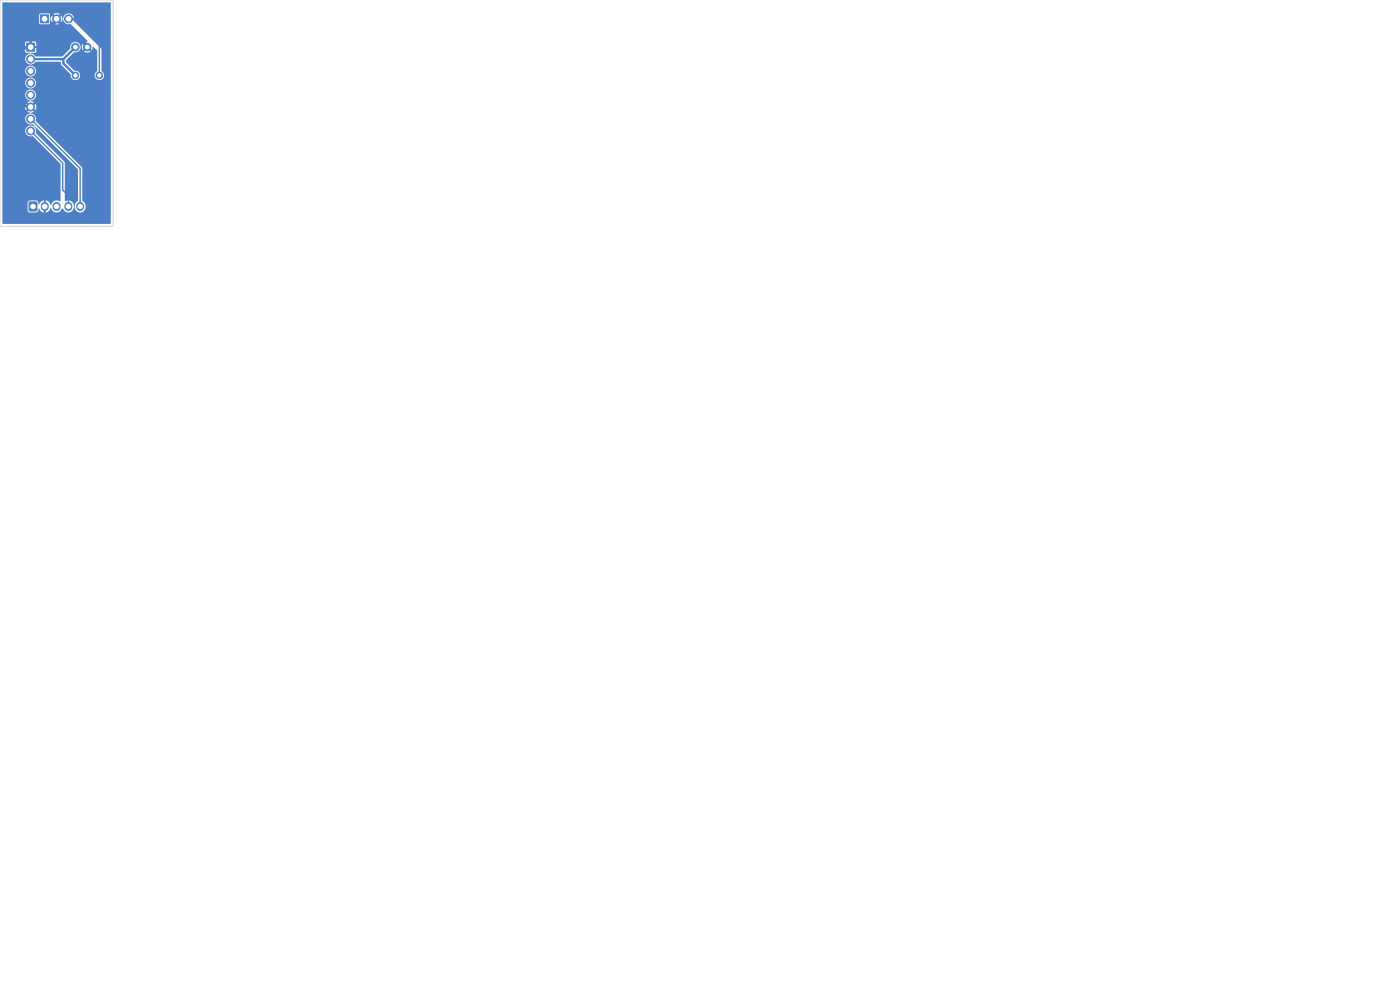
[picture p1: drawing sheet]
<svg xmlns="http://www.w3.org/2000/svg" width="297mm" height="210mm" viewBox="0 0 297 210" stroke-linecap="round" stroke-linejoin="round" font-family="sans-serif">
<g fill="#4d7fc4" stroke="#4d7fc4" stroke-width=".21">
<path d="M8.6 3.2h1.7v1.7h-1.7z"/>
<path d="M6.2 42.9h1.6v1.8h-1.6z"/>
<path d="M5.6 9.2h1.7v1.7h-1.7z"/>
<circle cx="12" cy="4" r=".85"/>
<circle cx="14.5" cy="4" r=".85"/>
<circle cx="16" cy="10" r=".8"/>
<circle cx="18.5" cy="10" r=".8"/>
<circle cx="16" cy="16" r=".7"/>
<circle cx="21.1" cy="16" r=".7"/>
<circle cx="6.5" cy="12.5" r=".85"/>
<circle cx="6.5" cy="15.1" r=".85"/>
<circle cx="6.5" cy="17.6" r=".85"/>
<circle cx="6.5" cy="20.2" r=".85"/>
<circle cx="6.5" cy="22.7" r=".85"/>
<circle cx="6.5" cy="25.2" r=".85"/>
<circle cx="6.5" cy="27.8" r=".85"/>
</g>
<path d="M9.5 43.7v.2M12 43.7v.2M14.5 43.7v.2M17 43.7v.2" fill="none" stroke="#4d7fc4" stroke-width="1.7"/>
<path d="M6.5 12.5h7M12 4.5l-3.5 3.5h-2v2h-1l-1.5 1.5v9.5l1.7 1.7h.8M12 4.5h.2l2.5 2.5h1.3l2.5 2.5v.5M12 4v.5M13.5 12.5v1l2.5 2.5M16 10l-2.5 2.5" fill="none" stroke="#4d7fc4" stroke-width=".5"/>
<path d="M14.5 4h1l5.6 5.6v6.4M6.5 27.8l6.8 6.8v5.7l1.2 1.2v2.3M6.5 25.2l10.5 10.5v8.1" fill="none" stroke="#4d7fc4" stroke-width=".3"/>
<path d="M.5 .5l23 .1-.1 46.9-22.9-.1v-24.8h4.8l.2 .8 .5-.5 .3 .3-.5 .5 .7 .3a1.22 1.22 0 0 0-1.1 1.5 1.22 1.22 0 0 0 1.6 .9l.4 .3-.1 .2a1.19 1.19 0 0 0-1.9 .7 1.19 1.19 0 0 0 1.6 1.3l5.8 5.9v8a1.27 1.27 0 0 0-2 .7l-.1-.1a1.19 1.19 0 0 0-1-.9v.9h-.4l-.1-.9a1.28 1.28 0 0 0-.9 .9h-.1a.75 .75 0 0 0-.6-.9h-1.3l-.5 .5v1.6l.2 .3 .4 .2h1.2a.74 .74 0 0 0 .6-.9h.1a1.21 1.21 0 0 0 1 .9v-.9h.4l.1 .9a1.51 1.51 0 0 0 1-1 1.27 1.27 0 0 0 1.1 1 1.27 1.27 0 0 0 1.3-.9l.2 .1a1.18 1.18 0 0 0 1.2 .8 1.18 1.18 0 0 0 1.1-1.1 1.19 1.19 0 0 0-.5-1.2 1.19 1.19 0 0 0-1.3-.1l-.2-.1v-8.2l-6.1-6.1 .1-.6-.3-.8 9.1 9v6.7l-.2 .2a1.35 1.35 0 0 0-.4 1.5 1.15 1.15 0 0 0 1.2 .8 1.15 1.15 0 0 0 1.1-1.1 1.23 1.23 0 0 0-.7-1.4l-.1-7-9.8-9.9v-.2a1.27 1.27 0 0 0-1.1-1.5l.7-.3-.5-.5 .3-.3 .5 .5a1.18 1.18 0 0 0 0-1.4l-.5 .5-.3-.3 .5-.5-.7-.3a1.17 1.17 0 0 0 1.2-1.6 1.17 1.17 0 0 0-1.8-.6 1.17 1.17 0 0 0 0 1.9l.6 .3-.7 .3 .5 .5-.3 .3-.5-.5-.2 .6h-4.8v-5.1h4.8v.2a1.15 1.15 0 0 0 1.8 .9 1.15 1.15 0 0 0 0-2 1.15 1.15 0 0 0-1.8 .9h-4.8v-2.5h4.8v.2a1.15 1.15 0 0 0 1.8 .9 1.15 1.15 0 0 0 0-2 1.15 1.15 0 0 0-1.8 .9h-4.8v-5.9h4.8v.7h.7v.4h-.7l.1 .9 1 .2a1.36 1.36 0 0 0-1 1.7 1.21 1.21 0 0 0 2.2 .1h5.3l.1 .7 2 2a1.03 1.03 0 0 0 .9 1.2 1.03 1.03 0 0 0 1.1-1.1 1.03 1.03 0 0 0-1.2-.9l-1.8-1.8v-.4l1.7-1.7a1.12 1.12 0 0 0 1.4-1.1 1.12 1.12 0 0 0-1.3-1.1 1.12 1.12 0 0 0-.9 1.4l-1.7 1.7h-5.6l-1-.7 .9-.1 .2-.2v-.8h-.7v-.4h.7v-.8l-.2-.2h-.8v.7h-.4v-.7h-.8l-.2 .3h-4.8v-6h7.8v1.8l.1 .2h2.1l.2-1 .3 .6 .5-.5 .3 .3-.5 .5a1.18 1.18 0 0 0 1.4 0l-.5-.5 .3-.3 .5 .5 .3-.7a1.28 1.28 0 0 0 1.7 1.1l3.6 3.6v.1l-.8 .3 .6 .5-.3 .3-.6-.5a1.14 1.14 0 0 0 .1 1.3l.5-.6 .3 .3-.5 .6a1.14 1.14 0 0 0 1.3-.1l-.6-.5 .3-.3 .5 .6 .3-.8 .9 .9v4.2a1.03 1.03 0 0 0-.3 1.6 1.03 1.03 0 0 0 1.6 0 1.03 1.03 0 0 0-.4-1.6v-4.6l-5.9-6a1.19 1.19 0 0 0-.9-1.5 1.19 1.19 0 0 0-1.4 1.1l-.3-.7-.5 .5-.3-.3 .5-.5a1.18 1.18 0 0 0-1.4 0l.5 .5-.3 .3-.5-.5-.3 .6-.1-.8-.2-.3-1.9 .1-.2 .2h-7.8z" fill="#4d7fc4"/>
<path d="M0 0h24v48h-24z" fill="none" stroke="#d0d2cd" stroke-width=".21"/>
<g fill="#fff" stroke="#fff" stroke-width=".21">
<circle cx="9.5" cy="4" r=".5"/>
<circle cx="12" cy="4" r=".5"/>
<circle cx="14.5" cy="4" r=".5"/>
<circle cx="7" cy="43.8" r=".47"/>
<circle cx="9.5" cy="43.8" r=".47"/>
<circle cx="12" cy="43.8" r=".47"/>
<circle cx="14.5" cy="43.8" r=".47"/>
<circle cx="17" cy="43.8" r=".47"/>
<circle cx="16" cy="10" r=".4"/>
<circle cx="18.5" cy="10" r=".4"/>
<circle cx="16" cy="16" r=".35"/>
<circle cx="21.1" cy="16" r=".35"/>
<circle cx="6.5" cy="10" r=".5"/>
<circle cx="6.5" cy="12.5" r=".5"/>
<circle cx="6.5" cy="15.1" r=".5"/>
<circle cx="6.5" cy="17.6" r=".5"/>
<circle cx="6.5" cy="20.2" r=".5"/>
<circle cx="6.5" cy="22.7" r=".5"/>
<circle cx="6.5" cy="25.2" r=".5"/>
<circle cx="6.5" cy="27.8" r=".5"/>
</g>
</svg>
